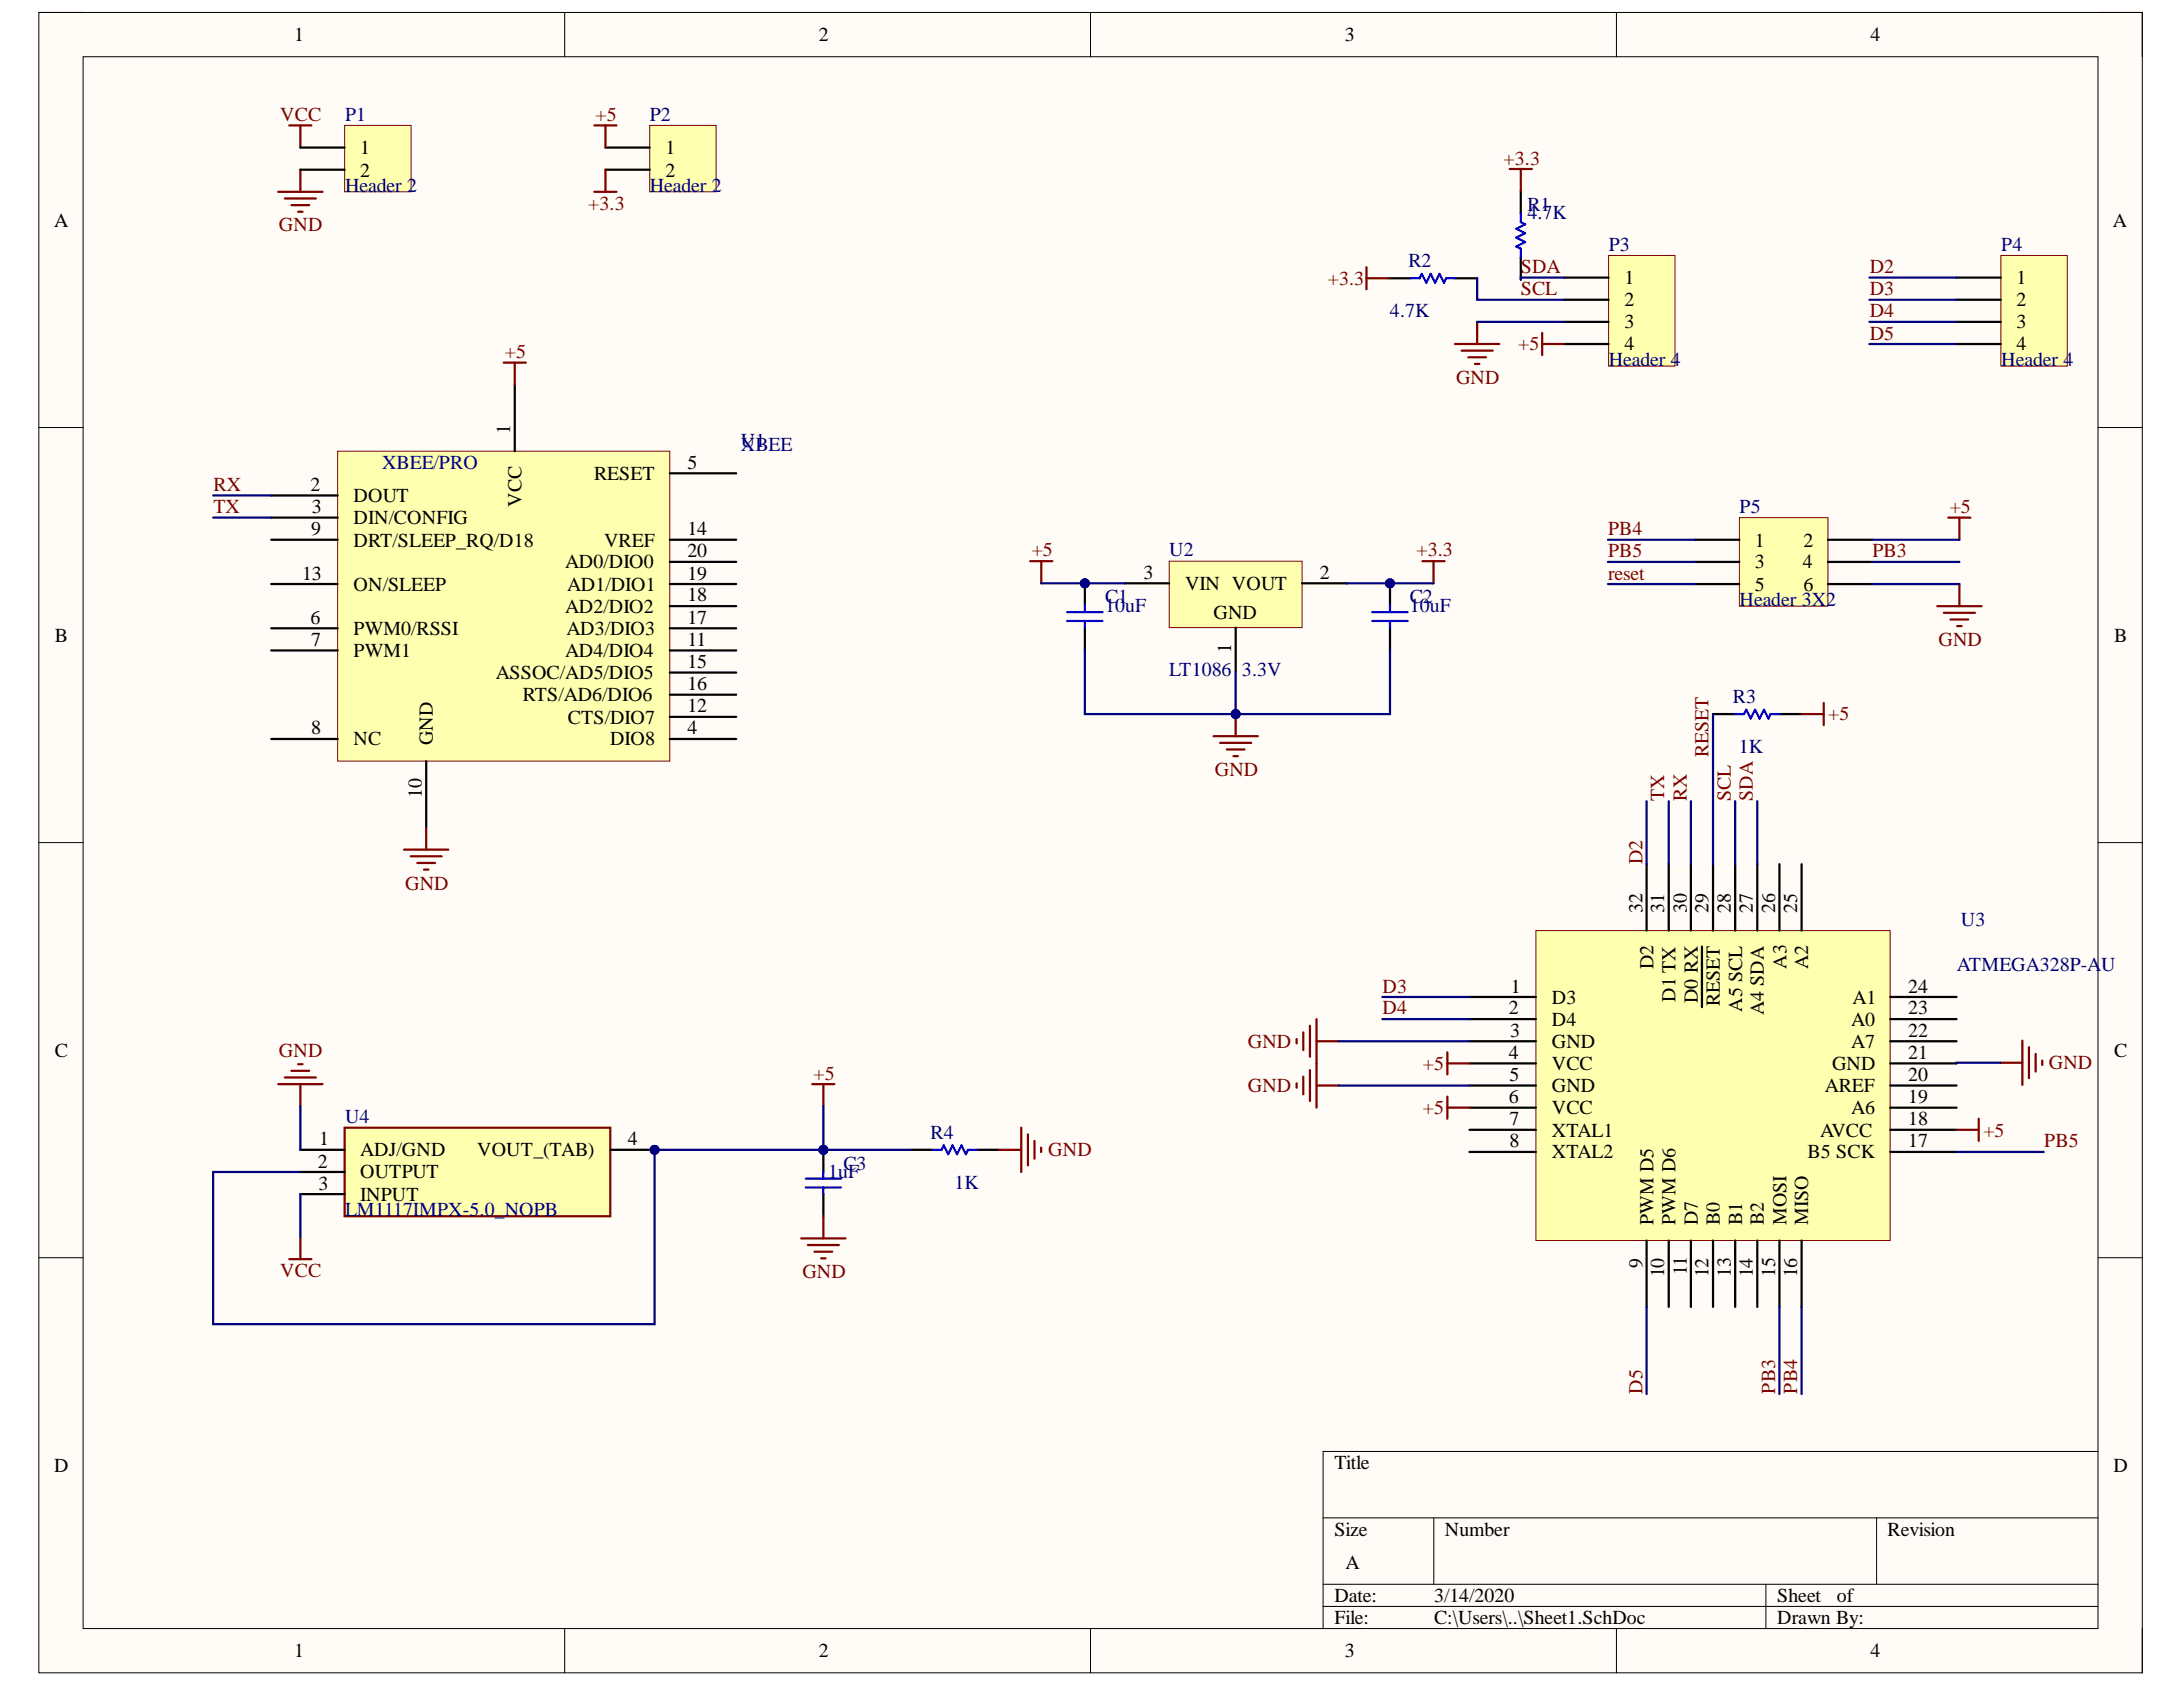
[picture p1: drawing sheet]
<svg xmlns="http://www.w3.org/2000/svg" width="279mm" height="216mm" viewBox="0 0 279 216" stroke-linecap="round" stroke-linejoin="round" font-family="sans-serif">
<defs><g id="words">
<g font-size="2.5">
<text x="37.6" y="5.3">1</text>
<text x="104.8" y="5.3">2</text>
<text x="172.1" y="5.3">3</text>
<text x="239.4" y="5.3">4</text>
<text x="46.1" y="19.7">1</text>
<text x="46.1" y="22.6">2</text>
<text x="85.2" y="19.7">1</text>
<text x="85.2" y="22.6">2</text>
<text x="6.9" y="29">A</text>
<text x="270.4" y="29">A</text>
<text x="207.9" y="36.4">1</text>
<text x="207.9" y="39.2">2</text>
<text x="258.1" y="36.4">1</text>
<text x="258.1" y="39.2">2</text>
<text x="207.9" y="42">3</text>
<text x="207.9" y="44.8">4</text>
<text x="258.1" y="42">3</text>
<text x="258.1" y="44.8">4</text>
<text x="65.3" y="55.5" transform="rotate(-90 65.3 55.5)">1</text>
<text x="88" y="60">5</text>
<text x="39.8" y="62.8">2</text>
<text x="39.9" y="65.6">3</text>
<text x="45.3" y="64.3">DOUT</text>
<text x="66.7" y="64.9" transform="rotate(-90 66.7 64.9)">VCC</text>
<text x="76" y="61.4">RESET</text>
<text x="39.8" y="68.5">9</text>
<text x="45.3" y="67.1">DIN/CONFIG</text>
<text x="45.3" y="69.9">DRT/SLEEP_RQ/D18</text>
<text x="77.3" y="69.9">VREF</text>
<text x="88" y="68.5">14</text>
<text x="88" y="71.3">20</text>
<text x="224.6" y="69.9">1</text>
<text x="230.8" y="69.9">2</text>
<text x="38.7" y="74.2">13</text>
<text x="45.3" y="75.6">ON/SLEEP</text>
<text x="72.3" y="72.7">AD0/DIO0</text>
<text x="72.6" y="75.6">AD1/DIO1</text>
<text x="88" y="77">18</text>
<text x="88" y="74.2">19</text>
<text x="146.3" y="74.1">3</text>
<text x="151.7" y="75.5">VIN VOUT</text>
<text x="168.9" y="74.1">2</text>
<text x="224.6" y="72.7">3</text>
<text x="224.6" y="75.6">5</text>
<text x="230.8" y="72.7">4</text>
<text x="230.8" y="75.6">6</text>
<text x="7" y="82.1">B</text>
<text x="39.8" y="79.8">6</text>
<text x="39.8" y="82.6">7</text>
<text x="45.3" y="81.3">PWM0/RSSI</text>
<text x="72.3" y="78.4">AD2/DIO2</text>
<text x="72.5" y="81.3">AD3/DIO3</text>
<text x="88" y="82.6">11</text>
<text x="88" y="79.8">17</text>
<text x="155.3" y="79.2">GND</text>
<text x="157.6" y="83.6" transform="rotate(-90 157.6 83.6)">1</text>
<text x="270.6" y="82.1">B</text>
<text x="45.3" y="84.1">PWM1</text>
<text x="63.4" y="86.9">ASSOC/AD5/DIO5</text>
<text x="66.9" y="89.7">RTS/AD6/DIO6</text>
<text x="72.3" y="84.1">AD4/DIO4</text>
<text x="88" y="85.5">15</text>
<text x="88" y="88.3">16</text>
<text x="39.8" y="94">8</text>
<text x="45.3" y="95.4">NC</text>
<text x="55.4" y="95.4" transform="rotate(-90 55.4 95.4)">GND</text>
<text x="72.7" y="92.6">CTS/DIO7</text>
<text x="78.1" y="95.4">DIO8</text>
<text x="88" y="94">4</text>
<text x="88" y="91.2">12</text>
<text x="54" y="102.2" transform="rotate(-90 54 102.2)">10</text>
<text x="210.2" y="116.8" transform="rotate(-90 210.2 116.8)">32</text>
<text x="213" y="116.8" transform="rotate(-90 213 116.8)">31</text>
<text x="215.9" y="116.8" transform="rotate(-90 215.9 116.8)">30</text>
<text x="218.7" y="116.8" transform="rotate(-90 218.7 116.8)">29</text>
<text x="221.5" y="116.8" transform="rotate(-90 221.5 116.8)">28</text>
<text x="224.3" y="116.8" transform="rotate(-90 224.3 116.8)">27</text>
<text x="227.2" y="116.8" transform="rotate(-90 227.2 116.8)">26</text>
<text x="230" y="116.8" transform="rotate(-90 230 116.8)">25</text>
<text x="211.6" y="124.1" transform="rotate(-90 211.6 124.1)">D2</text>
<text x="228.6" y="124" transform="rotate(-90 228.6 124)">A3</text>
<text x="231.4" y="124.1" transform="rotate(-90 231.4 124.1)">A2</text>
<text x="193.1" y="129.8">2</text>
<text x="193.4" y="127">1</text>
<text x="198.6" y="131.3">D4</text>
<text x="198.6" y="128.5">D3</text>
<text x="214.4" y="128.2" transform="rotate(-90 214.4 128.2)">D1 TX</text>
<text x="217.3" y="128.4" transform="rotate(-90 217.3 128.4)">D0 RX</text>
<text x="220.1" y="128.8" transform="rotate(-90 220.1 128.8)">RESET</text>
<text x="223" y="129.5" transform="rotate(-90 223 129.5)">A5 SCL</text>
<text x="225.8" y="129.9" transform="rotate(-90 225.8 129.9)">A4 SDA</text>
<text x="236.9" y="131.3">A0</text>
<text x="237.1" y="128.5">A1</text>
<text x="244.2" y="127">24</text>
<text x="244.2" y="129.8">23</text>
<text x="7" y="135.2">C</text>
<text x="193.1" y="135.5">4</text>
<text x="193.3" y="132.7">3</text>
<text x="198.6" y="136.9">VCC</text>
<text x="198.6" y="134.1">GND</text>
<text x="234.5" y="136.9">GND</text>
<text x="236.9" y="134.1">A7</text>
<text x="244.2" y="132.7">22</text>
<text x="244.2" y="135.5">21</text>
<text x="270.6" y="135.2">C</text>
<text x="193.1" y="141.2">6</text>
<text x="193.2" y="138.4">5</text>
<text x="198.6" y="142.6">VCC</text>
<text x="198.6" y="139.8">GND</text>
<text x="233.6" y="139.8">AREF</text>
<text x="236.9" y="142.6">A6</text>
<text x="244.2" y="138.4">20</text>
<text x="244.2" y="141.2">19</text>
<text x="40.7" y="149.4">2</text>
<text x="40.9" y="146.6">1</text>
<text x="46.1" y="148">ADJ/GND</text>
<text x="61.1" y="148">VOUT_(TAB)</text>
<text x="80.4" y="146.6">4</text>
<text x="193.2" y="146.8">8</text>
<text x="193.2" y="144">7</text>
<text x="198.6" y="148.3">XTAL2</text>
<text x="198.6" y="145.5">XTAL1</text>
<text x="231.4" y="148.3">B5 SCK</text>
<text x="233" y="145.5">AVCC</text>
<text x="244.2" y="144">18</text>
<text x="244.2" y="146.8">17</text>
<text x="40.8" y="152.2">3</text>
<text x="46.1" y="150.8">OUTPUT</text>
<text x="46.1" y="153.7">INPUT</text>
<text x="211.6" y="156.8" transform="rotate(-90 211.6 156.8)">PWM D5</text>
<text x="214.4" y="156.8" transform="rotate(-90 214.4 156.8)">PWM D6</text>
<text x="217.3" y="156.8" transform="rotate(-90 217.3 156.8)">D7</text>
<text x="220.1" y="156.8" transform="rotate(-90 220.1 156.8)">B0</text>
<text x="223" y="156.8" transform="rotate(-90 223 156.8)">B1</text>
<text x="225.8" y="156.8" transform="rotate(-90 225.8 156.8)">B2</text>
<text x="228.6" y="156.8" transform="rotate(-90 228.6 156.8)">MOSI</text>
<text x="231.4" y="156.8" transform="rotate(-90 231.4 156.8)">MISO</text>
<text x="210.2" y="162.2" transform="rotate(-90 210.2 162.2)">9</text>
<text x="213" y="163.5" transform="rotate(-90 213 163.5)">10</text>
<text x="215.9" y="163.2" transform="rotate(-90 215.9 163.2)">11</text>
<text x="218.7" y="163.5" transform="rotate(-90 218.7 163.5)">12</text>
<text x="221.5" y="163.4" transform="rotate(-90 221.5 163.4)">13</text>
<text x="224.3" y="163.5" transform="rotate(-90 224.3 163.5)">14</text>
<text x="227.2" y="163.4" transform="rotate(-90 227.2 163.4)">15</text>
<text x="230" y="163.5" transform="rotate(-90 230 163.5)">16</text>
<text x="6.9" y="188.3">D</text>
<text x="170.8" y="188">Title</text>
<text x="270.5" y="188.3">D</text>
<text x="170.8" y="196.5">Size</text>
<text x="184.9" y="196.5">Number</text>
<text x="241.6" y="196.5">Revision</text>
<text x="172.2" y="200.8">A</text>
<text x="170.8" y="205">Date:</text>
<text x="170.8" y="207.9">File:</text>
<text x="183.6" y="205">3/14/2020</text>
<text x="183.6" y="207.9">C:\Users\..\Sheet1.SchDoc</text>
<text x="227.5" y="205">Sheet</text>
<text x="227.5" y="207.9">Drawn By:</text>
<text x="235.1" y="205">of</text>
<text x="37.6" y="212.1">1</text>
<text x="104.8" y="212.1">2</text>
<text x="172.1" y="212.1">3</text>
<text x="239.4" y="212.1">4</text>
</g>
<g font-size="2.5" fill="#800000">
<text x="35.9" y="15.5">VCC</text>
<text x="76.2" y="15.5">+5</text>
<text x="192.4" y="21.1">+3.3</text>
<text x="35.7" y="29.6">GND</text>
<text x="75.3" y="26.8">+3.3</text>
<text x="194.6" y="34.9">SDA</text>
<text x="239.3" y="34.9">D2</text>
<text x="169.9" y="36.5">+3.3</text>
<text x="194.6" y="37.8">SCL</text>
<text x="239.3" y="37.8">D3</text>
<text x="239.3" y="40.6">D4</text>
<text x="64.6" y="45.8">+5</text>
<text x="194.3" y="44.8">+5</text>
<text x="239.3" y="43.5">D5</text>
<text x="186.4" y="49.1">GND</text>
<text x="27.3" y="62.8">RX</text>
<text x="27.3" y="65.6">TX</text>
<text x="249.5" y="65.6">+5</text>
<text x="132" y="71.2">+5</text>
<text x="181.3" y="71.2">+3.3</text>
<text x="205.8" y="68.5">PB4</text>
<text x="205.8" y="71.3">PB5</text>
<text x="239.6" y="71.3">PB3</text>
<text x="205.8" y="74.2">reset</text>
<text x="248.1" y="82.6">GND</text>
<text x="234" y="92.2">+5</text>
<text x="155.5" y="99.3">GND</text>
<text x="218.7" y="96.9" transform="rotate(-90 218.7 96.9)">RESET</text>
<text x="213" y="102.5" transform="rotate(-90 213 102.5)">TX</text>
<text x="215.9" y="102.5" transform="rotate(-90 215.9 102.5)">RX</text>
<text x="221.5" y="102.5" transform="rotate(-90 221.5 102.5)">SCL</text>
<text x="224.3" y="102.5" transform="rotate(-90 224.3 102.5)">SDA</text>
<text x="51.9" y="113.8">GND</text>
<text x="210.2" y="110.6" transform="rotate(-90 210.2 110.6)">D2</text>
<text x="177" y="127">D3</text>
<text x="177" y="129.8">D4</text>
<text x="35.7" y="135.3">GND</text>
<text x="159.7" y="134.1">GND</text>
<text x="182.1" y="136.9">+5</text>
<text x="262.2" y="136.8">GND</text>
<text x="104.1" y="138.2">+5</text>
<text x="159.7" y="139.8">GND</text>
<text x="182.1" y="142.6">+5</text>
<text x="134.2" y="148">GND</text>
<text x="253.9" y="145.5">+5</text>
<text x="261.6" y="146.8">PB5</text>
<text x="35.9" y="163.4">VCC</text>
<text x="102.7" y="163.6">GND</text>
<text x="210.2" y="178.4" transform="rotate(-90 210.2 178.4)">D5</text>
<text x="227.2" y="178.4" transform="rotate(-90 227.2 178.4)">PB3</text>
<text x="230" y="178.4" transform="rotate(-90 230 178.4)">PB4</text>
</g>
<g font-size="2.5" fill="#000080">
<text x="44.2" y="15.5">P1</text>
<text x="83.2" y="15.5">P2</text>
<text x="44.2" y="24.5">Header 2</text>
<text x="83.2" y="24.5">Header 2</text>
<text x="195.5" y="28.1">4.7K</text>
<text x="195.5" y="27">R1</text>
<text x="180.3" y="34.2">R2</text>
<text x="205.9" y="32.1">P3</text>
<text x="256.1" y="32.1">P4</text>
<text x="177.9" y="40.6">4.7K</text>
<text x="205.9" y="46.9">Header 4</text>
<text x="256.1" y="46.9">Header 4</text>
<text x="48.9" y="60">XBEE/PRO</text>
<text x="94.8" y="57.2">U1</text>
<text x="94.8" y="57.8">XBEE</text>
<text x="222.6" y="65.6">P5</text>
<text x="149.6" y="71.2">U2</text>
<text x="141.4" y="77.2">C1</text>
<text x="180.4" y="77.2">C2</text>
<text x="222.6" y="77.6">Header 3X2</text>
<text x="141.4" y="78.3">10uF</text>
<text x="180.4" y="78.3">10uF</text>
<text x="149.6" y="86.5">LT1086</text>
<text x="159" y="86.5">3.3V</text>
<text x="221.8" y="90">R3</text>
<text x="222.6" y="96.4">1K</text>
<text x="251" y="118.5">U3</text>
<text x="250.5" y="124.2">ATMEGA328P-A</text>
<text x="268.9" y="124.2">U</text>
<text x="44.2" y="143.8">U4</text>
<text x="107.9" y="149.7">C3</text>
<text x="119.1" y="145.7">R4</text>
<text x="44.2" y="155.6">LM1117IMPX-5.0_NOPB</text>
<text x="106" y="150.8">1uF</text>
<text x="122.1" y="152.2">1K</text>
</g>
</g></defs>
<path d="M5 1.6h269.2v212.5h-269.2z" fill-rule="evenodd" fill="#fffcf8"/>
<path d="M5 1.6h269.2v212.5h-269.2z" fill="none" stroke="#000" stroke-width=".13"/>
<path d="M10.6 7.3h257.9v201.1h-257.9z" fill-rule="evenodd" fill="#fffcf8"/>
<g fill="none" stroke="#000" stroke-width=".13">
<path d="M5 1.6h5.6M10.6 7.3h257.9v201.1h-257.9zM72.3 1.6v5.7M139.6 1.6v5.7M206.9 1.6v5.7M268.5 1.6h5.7v5.7M5 54.7h5.6M268.5 54.7h5.7M5 107.8h5.6M268.5 107.8h5.7M5 161h5.6M268.5 161h5.7"/>
<path d="M169.3 194.3h99.2M183.5 194.3v8.5M240.2 194.3v8.5M268.5 185.8h-99.2v22.6M72.3 208.4v5.7M139.6 208.4v5.7M169.3 202.8h99.2M169.3 205.6h99.2M206.9 208.4v5.7M226 202.8v5.6M274.2 208.4v5.7"/>
</g>
<path d="M43.2 57.7h42.5v39.7h-42.5z" fill-rule="evenodd" fill="#ffffb0"/>
<path d="M43.2 57.7h42.5v39.7h-42.5z" fill="none" stroke="#800000" stroke-width=".13"/>
<g fill="none" stroke="#000" stroke-width=".29">
<path d="M65.9 49.2v8.5M34.7 63.4h8.5M34.7 66.2h8.5M34.7 69.1h8.5M34.7 74.7h8.5M85.7 60.6h8.5M85.7 69.1h8.5M85.7 74.7h8.5M85.7 77.6h8.5M85.7 71.9h8.5M34.7 94.6h8.5M34.7 80.4h8.5"/>
<path d="M34.7 83.2h8.5M54.6 97.4v8.5M85.7 94.6h8.5M85.7 80.4h8.5M85.7 83.2h8.5M85.7 91.7h8.5M85.7 86.1h8.5M85.7 88.9h8.5"/>
</g>
<path d="M196.6 119.1h45.3v39.7h-45.3z" fill-rule="evenodd" fill="#ffffb0"/>
<path d="M196.6 119.1h45.3v39.7h-45.3z" fill="none" stroke="#800000" stroke-width=".13"/>
<g fill="none" stroke="#000" stroke-width=".29">
<path d="M210.7 110.6v8.5M213.6 110.6v8.5M216.4 110.6v8.5M219.2 110.6v8.5M222.1 110.6v8.5M224.9 110.6v8.5M227.7 110.6v8.5M230.6 110.6v8.5M188.1 138.9h8.5M188.1 136.1h8.5M188.1 133.3h8.5M188.1 130.4h8.5"/>
<path d="M188.1 127.6h8.5M217.8 121.1v7.8M241.9 138.9h8.5M241.9 136.1h8.5M241.9 133.3h8.5M241.9 130.4h8.5M241.9 127.6h8.5M188.1 147.4h8.5M188.1 144.6h8.5M188.1 141.8h8.5M210.7 158.8v8.5M213.6 158.8v8.5"/>
<path d="M216.4 158.8v8.5M219.2 158.8v8.5M222.1 158.8v8.5M224.9 158.8v8.5M227.7 158.8v8.5M230.6 158.8v8.5M241.9 147.4h8.5M241.9 144.6h8.5M241.9 141.8h8.5"/>
</g>
<circle cx="83.8" cy="147.2" r=".57" fill="#000080"/>
<circle cx="83.8" cy="147.2" r=".57" fill="none" stroke="#000080" stroke-width=".13"/>
<path d="M44.1 144.3h34v11.4h-34z" fill-rule="evenodd" fill="#ffffb0"/>
<path d="M44.1 144.3h34v11.4h-34z" fill="none" stroke="#800000" stroke-width=".29"/>
<path d="M38.4 147.2h5.7M38.4 150h5.7M38.4 152.8h5.7M78.1 147.2h5.7" fill="none" stroke="#000" stroke-width=".29"/>
<circle cx="83.8" cy="147.2" r=".57" fill="#000080"/>
<circle cx="83.8" cy="147.2" r=".57" fill="none" stroke="#000080" stroke-width=".13"/>
<path d="M35.6 138.7h5.7M36.5 137.9h3.9M37.3 137h2.3M38.2 136.2h.5M38.4 138.7v2.9M104 138.7h2.8M105.4 138.7v2.9M38.4 158.3v2.8M37 161.1h2.9" fill="none" stroke="#800000" stroke-width=".29"/>
<circle cx="105.4" cy="147.2" r=".57" fill="#000080"/>
<circle cx="105.4" cy="147.2" r=".57" fill="none" stroke="#000080" stroke-width=".13"/>
<path d="M105.4 147.2v2.8M105.4 152.8v2.9" fill="none" stroke="#000" stroke-width=".29"/>
<circle cx="105.4" cy="147.2" r=".57" fill="#000080"/>
<circle cx="105.4" cy="147.2" r=".57" fill="none" stroke="#000080" stroke-width=".13"/>
<path d="M103.1 150.8h4.5M103.1 152h4.5M105.4 150v.8M105.4 152v.8M119.4 147.2h1.1l.3-.6 .6 1.1 .5-1.1 .6 1.1 .6-1.1 .5 1.1 .3-.5h1.1" fill="none" stroke="#00f" stroke-width=".29"/>
<g fill="none" stroke="#800000" stroke-width=".29">
<path d="M37 16.1h2.9M38.4 16.1v2.8M35.6 24.5h5.7M36.5 25.4h3.9M37.3 26.3h2.3M38.2 27.1h.5M38.4 21.7v2.8M64.5 46.4h2.8M65.9 46.4v2.8M51.7 108.7h5.7M52.6 109.6h3.9M53.4 110.4h2.3"/>
<path d="M54.3 111.3h.5M54.6 105.9v2.8M166 133v.5M166 138.6v.6M166.8 132.1v2.3M166.8 137.8v2.3M167.7 131.3v3.9M167.7 136.9v4M168.5 130.4v11.4M168.5 138.9h2.8M168.5 133.3h2.8M185.2 134.7v2.8"/>
<path d="M185.2 136.1h2.9M256 136h2.8M258.8 133.2v5.6M259.7 134v4M260.5 134.9v2.2M261.4 135.7v.6M102.5 158.5h5.7M103.4 159.3h4M105.4 155.7v2.8M127.9 147.2h2.8M130.7 144.3v5.7M131.6 145.2v3.9"/>
<path d="M132.4 146v2.3M133.3 146.9v.5M185.2 140.3v2.9M185.2 141.8h2.9M250.4 144.6h2.9M253.3 143.2v2.8M104.2 160.2h2.3M105.1 161h.6"/>
</g>
<path d="M116.5 147.2h2.9M125 147.2h2.9" fill="none" stroke="#000" stroke-width=".29"/>
<path d="M205.9 32.7h8.5v14.2h-8.5z" fill-rule="evenodd" fill="#ffffb0"/>
<path d="M205.9 32.7h8.5v14.2h-8.5z" fill="none" stroke="#800000" stroke-width=".13"/>
<path d="M177.7 35.6h2.9M186.2 35.6h2.9M194.6 24.5v2.8M194.6 33v2.8M200.2 35.5h5.7M200.2 38.4h5.7M200.2 41.2h5.7M200.2 44h5.7" fill="none" stroke="#000" stroke-width=".29"/>
<path d="M174.9 34.2v2.8M174.9 35.6h2.8M193.2 21.6h2.9M194.6 21.6v2.9M186.2 44h5.7M187.1 44.9h3.9M187.9 45.7h2.3M188.8 46.6h.5M189.1 41.2v2.8M197.4 42.6v2.8M197.4 44h2.8" fill="none" stroke="#800000" stroke-width=".29"/>
<path d="M180.6 35.6h1.1l.3-.5 .5 1.1 .6-1.1 .6 1.1 .5-1.1 .6 1.1 .3-.6h1.1M194.6 27.3v1.1l.6 .3-1.1 .6 1.1 .5-1.1 .6 1.1 .6-1.1 .5 .5 .3v1.2" fill="none" stroke="#00f" stroke-width=".29"/>
<path d="M149.7 71.8h17v8.5h-17z" fill-rule="evenodd" fill="#ffffb0"/>
<path d="M149.7 71.8h17v8.5h-17z" fill="none" stroke="#800000" stroke-width=".13"/>
<path d="M144 74.7h5.7M166.7 74.7h5.6M158.2 80.3v5.7" fill="none" stroke="#000" stroke-width=".29"/>
<path d="M131.9 71.8h2.8M133.3 71.8v2.9M182.1 71.8h2.8M183.5 71.8v2.9" fill="none" stroke="#800000" stroke-width=".29"/>
<circle cx="138.9" cy="74.7" r=".57" fill="#000080"/>
<circle cx="138.9" cy="74.7" r=".57" fill="none" stroke="#000080" stroke-width=".13"/>
<path d="M138.9 74.7v2.8" fill="none" stroke="#000" stroke-width=".29"/>
<circle cx="138.9" cy="74.7" r=".57" fill="#000080"/>
<circle cx="138.9" cy="74.7" r=".57" fill="none" stroke="#000080" stroke-width=".13"/>
<path d="M138.9 80.3v2.9" fill="none" stroke="#000" stroke-width=".29"/>
<path d="M136.6 79.5h4.5M136.6 78.3h4.5M138.9 77.5v.8M138.9 79.5v.8" fill="none" stroke="#00f" stroke-width=".29"/>
<circle cx="177.9" cy="74.7" r=".57" fill="#000080"/>
<circle cx="177.9" cy="74.7" r=".57" fill="none" stroke="#000080" stroke-width=".13"/>
<path d="M177.9 74.7v2.8" fill="none" stroke="#000" stroke-width=".29"/>
<circle cx="177.9" cy="74.7" r=".57" fill="#000080"/>
<circle cx="177.9" cy="74.7" r=".57" fill="none" stroke="#000080" stroke-width=".13"/>
<path d="M177.9 80.3v2.9" fill="none" stroke="#000" stroke-width=".29"/>
<path d="M175.6 79.5h4.6M175.6 78.3h4.6M177.9 77.5v.8M177.9 79.5v.8" fill="none" stroke="#00f" stroke-width=".29"/>
<path d="M155.3 94.2h5.7M156.2 95.1h3.9M157 95.9h2.3M157.9 96.8h.5M158.2 91.4v2.8" fill="none" stroke="#800000" stroke-width=".29"/>
<circle cx="158.2" cy="91.4" r=".57" fill="#000080"/>
<circle cx="158.2" cy="91.4" r=".57" fill="none" stroke="#000080" stroke-width=".13"/>
<path d="M256.1 32.7h8.5v14.2h-8.5z" fill-rule="evenodd" fill="#ffffb0"/>
<path d="M256.1 32.7h8.5v14.2h-8.5z" fill="none" stroke="#800000" stroke-width=".13"/>
<path d="M250.4 35.5h5.7M250.4 38.4h5.7M250.4 41.2h5.7M250.4 44h5.7" fill="none" stroke="#000" stroke-width=".29"/>
<path d="M222.6 66.2h11.4v11.4h-11.4z" fill-rule="evenodd" fill="#ffffb0"/>
<path d="M222.6 66.2h11.4v11.4h-11.4z" fill="none" stroke="#800000" stroke-width=".13"/>
<path d="M217 69.1h5.6M217 71.9h5.6M217 74.7h5.6M234 69.1h5.6M234 71.9h5.6M234 74.7h5.6M219.2 91.4h2.9M227.7 91.4h2.9" fill="none" stroke="#000" stroke-width=".29"/>
<path d="M247.9 77.6h5.7M248.8 78.4h4M249.4 66.2h2.8M249.6 79.3h2.3M250.8 66.2v2.9M250.8 74.7v2.9M230.6 91.4h2.8M233.4 90v2.8M250.5 80.1h.6" fill="none" stroke="#800000" stroke-width=".29"/>
<path d="M222.1 91.4h1.1l.3-.6 .6 1.2 .5-1.2 .6 1.2 .6-1.2 .5 1.2 .3-.6h1.1" fill="none" stroke="#00f" stroke-width=".29"/>
<path d="M44.1 16.1h8.5v8.4h-8.5z" fill-rule="evenodd" fill="#ffffb0"/>
<path d="M44.1 16.1h8.5v8.4h-8.5z" fill="none" stroke="#800000" stroke-width=".13"/>
<path d="M38.4 18.9h5.7M38.4 21.7h5.7" fill="none" stroke="#000" stroke-width=".29"/>
<path d="M83.2 16.1h8.5v8.4h-8.5z" fill-rule="evenodd" fill="#ffffb0"/>
<path d="M83.2 16.1h8.5v8.4h-8.5z" fill="none" stroke="#800000" stroke-width=".13"/>
<path d="M77.5 18.9h5.7M77.5 21.7h5.7" fill="none" stroke="#000" stroke-width=".29"/>
<path d="M76.1 16.1h2.8M77.5 16.1v2.8M76.1 24.5h2.8M77.5 21.7v2.8" fill="none" stroke="#800000" stroke-width=".29"/>
<path d="M105.4 141.6v5.6h-21.6v22.3h-56.5v-19.5h11.1M230.6 167.3v11.1" fill="none" stroke="#000080" stroke-width=".29"/>
<circle cx="83.8" cy="147.2" r=".57" fill="#000080"/>
<circle cx="83.8" cy="147.2" r=".57" fill="none" stroke="#000080" stroke-width=".13"/>
<circle cx="105.4" cy="147.2" r=".57" fill="#000080"/>
<circle cx="105.4" cy="147.2" r=".57" fill="none" stroke="#000080" stroke-width=".13"/>
<path d="M27.3 66.2h7.4M27.3 63.4h7.4M105.4 147.2h11.1" fill="none" stroke="#000080" stroke-width=".29"/>
<circle cx="105.4" cy="147.2" r=".57" fill="#000080"/>
<circle cx="105.4" cy="147.2" r=".57" fill="none" stroke="#000080" stroke-width=".13"/>
<path d="M133.3 74.7h10.7" fill="none" stroke="#000080" stroke-width=".29"/>
<circle cx="138.9" cy="74.7" r=".57" fill="#000080"/>
<circle cx="138.9" cy="74.7" r=".57" fill="none" stroke="#000080" stroke-width=".13"/>
<path d="M138.9 83.2v8.2h19.3v-5.4" fill="none" stroke="#000080" stroke-width=".29"/>
<circle cx="158.2" cy="91.4" r=".57" fill="#000080"/>
<circle cx="158.2" cy="91.4" r=".57" fill="none" stroke="#000080" stroke-width=".13"/>
<path d="M177.9 83.2v8.2h-19.7" fill="none" stroke="#000080" stroke-width=".29"/>
<circle cx="158.2" cy="91.4" r=".57" fill="#000080"/>
<circle cx="158.2" cy="91.4" r=".57" fill="none" stroke="#000080" stroke-width=".13"/>
<path d="M172.3 74.7h11.2M171.3 138.9h16.8M171.3 133.3h16.8" fill="none" stroke="#000080" stroke-width=".29"/>
<circle cx="177.9" cy="74.7" r=".57" fill="#000080"/>
<circle cx="177.9" cy="74.7" r=".57" fill="none" stroke="#000080" stroke-width=".13"/>
<g fill="none" stroke="#000080" stroke-width=".29">
<path d="M189.1 35.6v2.8h11.1M200.2 35.5h-5.6v.3M239.3 38.4h11.1M239.3 35.5h11.1M189.1 41.2h11.1M239.3 41.2h11.1M239.3 44h11.1M205.8 74.7h11.2M205.8 71.9h11.2M205.8 69.1h11.2M239.6 74.7h11.2M239.6 71.9h11.2"/>
<path d="M239.6 69.1h11.2M219.2 91.4v19.2M210.7 102.5v8.1M213.6 102.5v8.1M216.4 102.5v8.1M222.1 102.5v8.1M224.9 102.5v8.1M176.9 130.4h11.2M176.9 127.6h11.2M256 136h-5.6v.1M38.4 141.6v5.6M38.4 152.8v5.5"/>
<path d="M250.4 147.4h11.2M210.7 167.3v11.1M227.7 167.3v11.1"/>
</g>
<use href="#words"/>
</svg>
